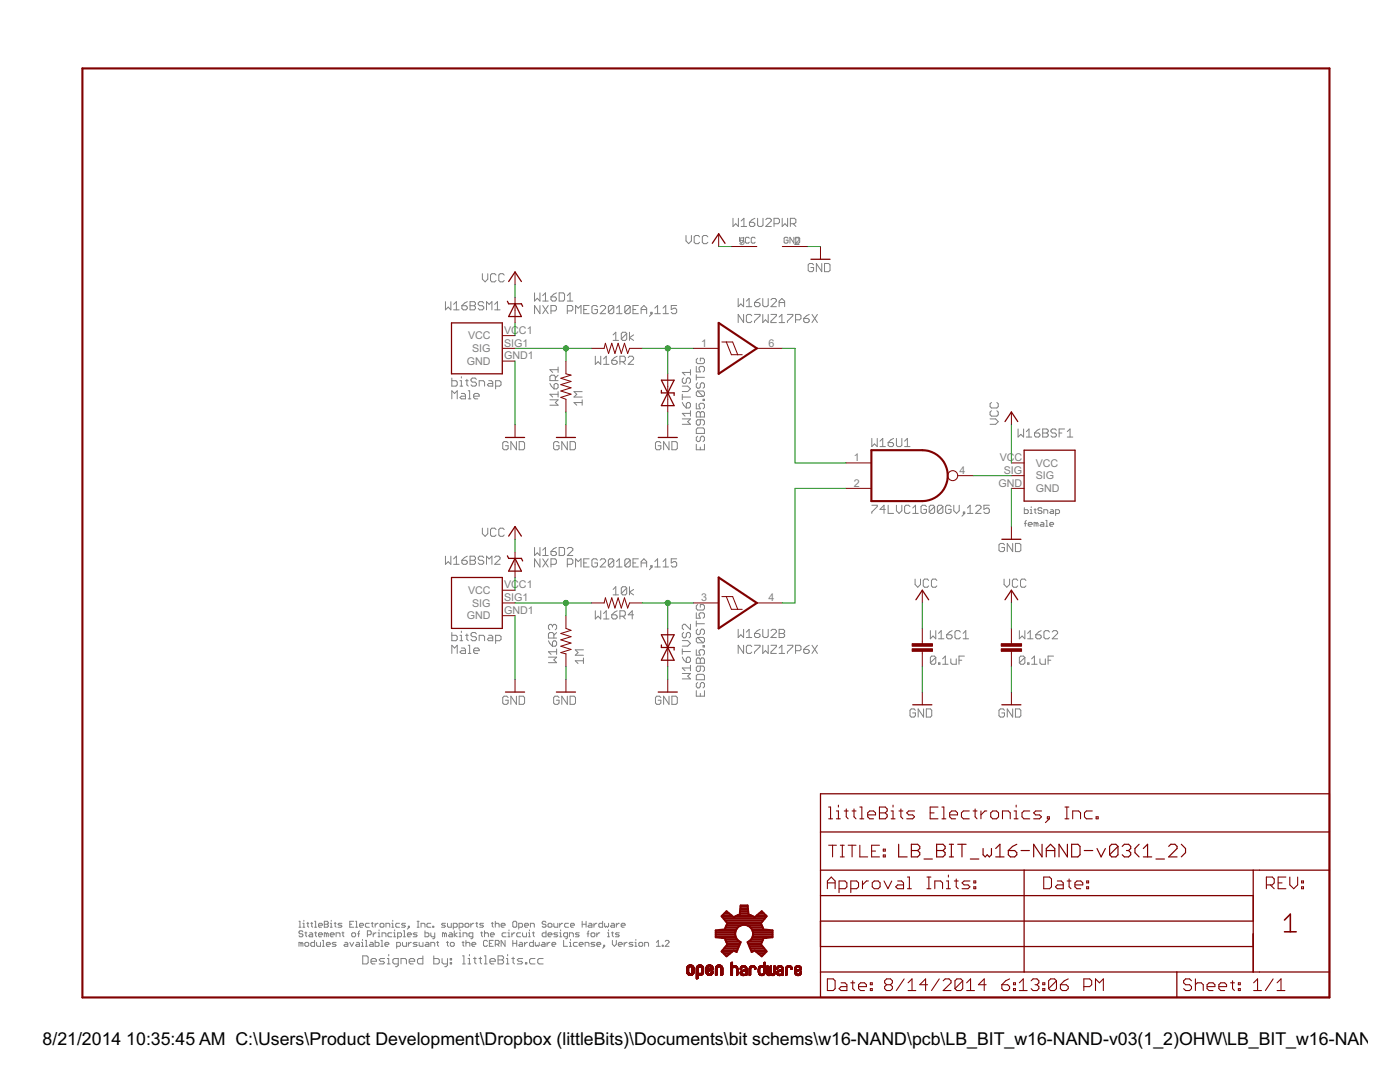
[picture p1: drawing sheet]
<svg xmlns="http://www.w3.org/2000/svg" width="279mm" height="216mm" viewBox="0 0 279 216" stroke-linecap="round" stroke-linejoin="round" font-family="sans-serif">
<defs><g id="words">
<g font-size="4">
<text x="8.5" y="208.5">8/21/2014</text>
<text x="25.2" y="208.5">10:35:45 AM C:\Users\Product Development\Dropbox (littleBits)\Documents\bit schems\w16-NAND\pcb\LB_BIT_w16-NAND-v03(1_2)OHW\LB_BIT_w16-NAND-v0</text>
</g>
<g font-size="2.4" fill="#808080">
<text x="147.5" y="48.8">5</text>
<text x="158.5" y="48.8">2</text>
<text x="93.4" y="67.7">VCC</text>
<text x="94.2" y="70.3">SIG</text>
<text x="100.6" y="66.6">VCC1</text>
<text x="100.6" y="69.2">SIG1</text>
<text x="100.6" y="71.7">GND1</text>
<text x="139.9" y="69.2">1</text>
<text x="153.4" y="69.2">6</text>
<text x="93.2" y="72.8">GND</text>
<text x="170.4" y="92">1</text>
<text x="191.5" y="94.6">4</text>
<text x="199.5" y="92">VC</text>
<text x="200.3" y="94.6">SIG</text>
<text x="202.5" y="92">C</text>
<text x="206.7" y="93.1">VCC</text>
<text x="206.7" y="95.7">SIG</text>
<text x="170.4" y="97.1">2</text>
<text x="199.3" y="97.1">GND</text>
<text x="206.7" y="98.2">GND</text>
<text x="93.4" y="118.5">VCC</text>
<text x="100.6" y="117.4">VCC1</text>
<text x="100.6" y="119.9">SIG1</text>
<text x="139.9" y="119.9">3</text>
<text x="153.4" y="119.9">4</text>
<text x="93.2" y="123.6">GND</text>
<text x="94.2" y="121.1">SIG</text>
<text x="100.6" y="122.5">GND1</text>
</g>
</g></defs>
<g fill="none" stroke="#808080" stroke-width=".2">
<path d="M96.3 54.6v1.1l.5 .5 .5-.5v-1.1M99 54.9l-.3-.3h-.5l-.3 .3v1.1l.3 .2h.5l.3-.2M100.6 54.9l-.2-.3h-.6l-.3 .3v1.1l.3 .2h.6l.2-.2M106.7 58.4v1.7l.5-.6 .6 .6v-1.7M108.3 59l.6-.6v1.7M110 59.2h.8l.2 .3v.3l-.2 .3h-.6l-.2-.3zM111 58.4l-.5 .3-.5 .5M111.6 58.4h.8l.3 .3v1.1l-.3 .3h-.8zM113.2 59l.6-.6v1.7M136.9 47v1.1l.5 .5 .6-.5v-1.1M139.6 47.3l-.2-.3h-.6l-.3 .3v1l.3 .3h.6l.2-.3M141.3 47.3l-.3-.3h-.6l-.2 .3v1l.2 .3h.6l.3-.3"/>
<path d="M146.3 43.6v1.6l.5-.6 .6 .6v-1.6M147.3 59.6v1.6l.5-.6 .6 .6v-1.6M147.6 47.3v.8l.4 .4 .4-.4v-.8M147.9 44.1l.6-.5v1.6M147.9 45.2h1.1M149.5 47.5l-.1-.2h-.5l-.1 .2v.8l.1 .2h.5l.1-.2M149.6 44.4h.8l.2 .2v.3l-.2 .3h-.6l-.2-.3zM150.6 43.6l-.5 .2-.5 .6M150.7 47.5l-.2-.2h-.4l-.2 .2v.8l.2 .2h.4l.2-.2M151.2 43.6v1.3l.3 .3h.5l.3-.3v-1.3M151.7 59.6l-.6 .2-.5 .6M152.2 59.6v1.3l.3 .3h.5l.3-.3v-1.3"/>
<path d="M152.8 43.8l.3-.2h.5l.3 .2v.3l-1.1 1.1h1.1M153.9 59.8l.2-.2h.6l.2 .2v.3l-1 1.1h1M154.5 44.6h.8l.3-.2v-.6l-.3-.2h-.8v1.6M156.1 43.6v1.6l.6-.6 .5 .6v-1.6M157.3 47.5l-.2-.2h-.4l-.2 .2v.8l.2 .2h.4l.2-.2v-.4h-.4M157.7 44.6h.9l.2-.2v-.6l-.2-.2h-.9v1.6M158.3 44.6l.5 .6M158.4 47.3v1.2l-.8-1.2v1.2M158.8 47.3h.6l.2 .2v.8l-.2 .2h-.6zM162.4 52.9l-.3-.3h-.6l-.2 .3v1l.2 .3h.6l.3-.3v-.5h-.6M164 52.6v1.6l-1.1-1.6v1.6M164.5 52.6h.9l.3 .3v1l-.3 .3h-.9z"/>
<path d="M88.9 60.2v1.6l.6-.5 .5 .5v-1.6M90.2 75.4v1.6h.8l.2-.2v-.6l-.2-.2h-.8M90.2 79.6v-1.6l.5 .5 .5-.5v1.6M90.5 60.7l.6-.5v1.6M90.5 61.8h1.1M91.8 77h.6M91.8 76h.3v1M92.1 75.2v.2M92.1 78.5h.5l.3 .3v.8h-.8l-.3-.3 .3-.2h.8M92.2 61h.8l.3 .3v.3l-.3 .2h-.5l-.3-.2zM92.9 76h.6M93.2 75.7v1.1l.3 .2"/>
<path d="M93.3 60.2l-.6 .3-.5 .5M93.5 78h.2v1.6M93.5 79.6h.5M93.8 60.2h.8l.3 .3v.2l-.3 .3 .3 .3v.3l-.3 .2h-.8zM93.8 61h.8M94.5 79.1h1.1v-.3l-.2-.3h-.6l-.3 .3v.5l.3 .3h.6M95.1 75.7l-.3-.3h-.5l-.3 .3v.3l.3 .2h.5l.3 .3v.3l-.3 .2h-.5l-.3-.2M95.6 77v-1h.8l.3 .2v.8M96.5 60.5l-.2-.3h-.6l-.3 .3v.2l.3 .3h.6l.2 .3v.3l-.2 .2h-.6l-.3-.2M97.1 61.8v-1.6l.5 .5 .6-.5v1.6M97.5 76h.6l.2 .2v.8h-.8l-.2-.2 .2-.3h.8M98.7 61.8h1.1"/>
<path d="M98.7 60.7l.6-.5v1.6M98.9 77h.8l.3-.2v-.6l-.3-.2h-.8v1.6M107.8 61v1.6l-1.1-1.6v1.6M108.3 61l1.1 1.6M108.3 60.1h1.1M109.4 61l-1.1 1.6M109.7 79.8h1.7l-.6 .5 .6 .6h-1.7M109.7 76.5l.3 .5 .6 .6M110 62h.8l.2-.2v-.6l-.2-.2h-.8v1.6M110.6 76.8l.2-.3h.3l.3 .3v.5l-.3 .3h-.5zM110.8 75.9v-.8l-.2-.2h-.6l-.3 .2v.8h1.7M111.4 78.7h-1.7l.6 .5"/>
<path d="M111.4 73.2v1.1M111.4 78.1v1.1M111.4 74.9l-.6 .5M111.4 73.8h-1.7l.6 .5M113.2 62h.8l.3-.2v-.6l-.3-.2h-.8v1.6M113.2 60.1h1.1M114.9 62.6v-1.6l.5 .5 .6-.5v1.6M116.2 79.8v1.1M116.2 78.1h-1.6l.5 .6-.5 .5h1.6M116.5 61.8h.6M117.6 61h-1.1v1.6h1.1M118.8 71.1v1.6l.6-.5 .5 .5v-1.6"/>
<path d="M119.2 61.2l-.2-.2h-.6l-.3 .2v1.1l.3 .3h.6l.2-.3v-.5h-.5M119.8 61.2l.3-.2h.5l.3 .2v.3l-1.1 1.1h1.1M120.5 71.6l.5-.5v1.6M120.5 72.7h1M122.1 71.9h.8l.3 .3v.2l-.3 .3h-.5l-.3-.3zM122.4 66.8l.5-.5v1.6M122.4 67.9h1M122.5 61.2l-.3-.2h-.5l-.3 .2v1.1M122.5 61.2v1.1l-.3 .3h-.5l-.3-.3M122.5 61.2l-1.1 1.1M123 62.6h1.1M123 61.5l.6-.5v1.6"/>
<path d="M123.2 71.1l-.6 .3-.5 .5M123.7 72.2h.8l.3-.3v-.5l-.3-.3h-.8v1.6M124.3 72.2l.5 .5M125.1 66.5l-.3-.2h-.5l-.3 .2v1.1M125.1 66.5v1.1l-.3 .3h-.5l-.3-.3M125.1 66.5l-1.1 1.1M125.4 71.4l.2-.3h.6l.2 .3v.2l-1 1.1h1M125.6 66.3v1.6M125.8 61.2l-.3-.2h-.5l-.3 .2v1.1M125.8 61.2v1.1l-.3 .3h-.5l-.3-.3M125.8 61.2l-1.1 1.1M126.3 61.8h.6"/>
<path d="M126.4 66.8l-.8 .6 .8 .5M127.4 61h-1.1v1.6h1.1M128 61.8h1.1M128 62.6v-1.1l.5-.5 .6 .5v1.1M129.9 62.3h.2v.3h-.2zM130.1 62.6l-.5 .5M130.7 62.6h1.1M130.7 61.5l.5-.5v1.6M132.3 62.6h1.1M132.3 61.5l.6-.5v1.6M135 61h-1v.8l.5-.3h.3l.2 .3v.5l-.2 .3h-.6l-.2-.3M136.2 79.2h1.6"/>
<path d="M136.2 77h1l.6 .6-.6 .5h-1M136.2 78.7v1.1M136.4 75.4l-.2 .3v.5l.2 .3h.3l.3-.3v-.5l.2-.3h.3l.3 .3v.5l-.3 .3M137.8 73.8v1M137.8 74.3h-1.6l.5 .5M139 73.1v1.1h.8l-.3-.5v-.3l.3-.3h.5l.3 .3v.5l-.3 .3M139 74.8v1M139 75.3h1.6M139.2 71.5l-.2 .3v.5l.2 .3h1.1l.3-.3v-.5l-.3-.3h-.5v.5M139.2 76.4l-.2 .3v.5l.2 .3h.3l.3-.3v-.5l.2-.3h.3l.3 .3v.5l-.3 .3M139.2 78l-.2 .3v.5l.2 .3h1.1M139.2 78h1.1l.3 .3v.5l-.3 .3"/>
<path d="M139.2 78l1.1 1.1M140.3 79.7h.3v.2h-.3zM148.4 62.7v1.7l-1.1-1.7v1.7M148.9 60.1l.6-.5v1.6M148.9 61.2h1.1M150 63l-.2-.3h-.6l-.3 .3v1.1l.3 .3h.6l.2-.3M150.6 62.7h1.1v.3l-1.1 1.1v.3M150.6 60.4h.8l.3 .2v.3l-.3 .3h-.5l-.3-.3zM152.2 62.7v1.7l.6-.6 .5 .6v-1.7M153.9 62.7h1v.3l-1 1.1v.3h1M155.5 64.4h1.1M155.5 63.3l.5-.6v1.7"/>
<path d="M155.5 60.4h1.1M155.5 61.2v-1.1l.5-.5 .6 .5v1.1M157.1 62.7h1.1v.3l-1.1 1.1v.3M158.8 63.8h.8l.3-.3v-.5l-.3-.3h-.8v1.7M160.4 63.5h.8l.3 .3v.3l-.3 .3h-.5l-.3-.3zM161.5 62.7l-.5 .3-.6 .5M162.1 62.7l1 1.7M163.1 62.7l-1 1.7M101.4 88.4l-.3-.3h-.5l-.3 .3v1.1l.3 .2h.5l.3-.2v-.6h-.5M103.1 88.1v1.6l-1.1-1.6v1.6M103.6 88.1h.8l.3 .3v1.1l-.3 .2h-.8zM111.6 88.4l-.3-.3h-.5l-.3 .3v1.1l.3 .2h.5l.3-.2v-.6h-.6"/>
<path d="M113.2 88.1v1.6l-1.1-1.6v1.6M113.8 88.1h.8l.3 .3v1.1l-.3 .2h-.8zM116.2 80.3h-1.6l.5 .6M131.9 88.4l-.3-.3h-.5l-.3 .3v1.1l.3 .2h.5l.3-.2v-.6h-.6M133.5 88.1v1.6l-1.1-1.6v1.6M134.1 88.1h.8l.3 .3v1.1l-.3 .2h-.8zM136.2 83.6h1.6l-.6 .5 .6 .6h-1.6M136.2 80.3l.2 .6 .6 .5M137 80.6l.2-.3h.3l.3 .3v.5l-.3 .3h-.5zM137.8 82.5h-1.6l.5 .5M137.8 82v1M139 88.7v1h1.6v-1"/>
<path d="M139 80.5v1.1h.8l-.3-.6v-.2l.3-.3h.5l.3 .3v.5l-.3 .3M139 82.4l.2-.3h.3l.3 .3 .2-.3h.3l.3 .3v.8h-1.6zM139.2 87l-.2 .3v.5l.2 .3h.3l.3-.3v-.5l.2-.3h.3l.3 .3v.5l-.3 .3M139.2 85.4h1.1l.3 .3v.8h-1.6v-.8zM139.8 83.8v.8l-.3 .2h-.3l-.2-.2v-.6l.2-.2h1.1l.3 .2v.6l-.3 .2M139.8 82.4v.8M139.8 89.2v.5M174 87.5v1.6l.5-.5 .6 .5v-1.6M175.6 88l.6-.5v1.6M175.6 89.1h1.1M177.2 88.3h.9l.2 .3v.3l-.2 .2h-.6l-.3-.2zM178.3 87.5l-.5 .3-.6 .5"/>
<path d="M178.9 87.5v1.4l.3 .2h.5l.3-.2v-1.4M180.5 88l.6-.5v1.6M180.5 89.1h1.1M197.6 83.6h1.1l.5 .5-.5 .6h-1.1M197.9 82l-.3 .2v.6l.3 .2h1l.3-.2v-.6l-.3-.2M197.9 80.3l-.3 .3v.5l.3 .3h1l.3-.3v-.5l-.3-.3M203.2 85.6v1.6l.5-.5 .6 .5v-1.6M204.8 86.1l.6-.5v1.6M204.8 87.2h1.1M206.5 86.4h.8l.2 .3v.3l-.2 .2h-.6l-.2-.2zM207.5 85.6l-.5 .3-.5 .5M208.1 85.6h.8l.3 .3v.2l-.3 .3 .3 .3v.3l-.3 .2h-.8z"/>
<path d="M208.1 86.4h.8M210.8 85.9l-.3-.3h-.5l-.3 .3v.2l.3 .3h.5l.3 .3v.3l-.3 .2h-.5l-.3-.2M211.4 86.4h.5M212.4 85.6h-1v1.6M213 87.2h1.1M213 86.1l.6-.5v1.6M88.9 111v1.6l.6-.5 .5 .5v-1.6M90.5 112.6h1.1M90.5 111.5l.6-.5v1.6M92.2 111.8h.8l.3 .3v.2l-.3 .3h-.5l-.3-.3zM93.3 111l-.6 .3-.5 .5M93.8 111h.8l.3 .3v.2l-.3 .3 .3 .3v.2l-.3 .3h-.8z"/>
<path d="M93.8 111.8h.8M96.3 105.4v1.1l.5 .5 .5-.5v-1.1M96.5 111.3l-.2-.3h-.6l-.3 .3v.2l.3 .3h.6l.2 .3v.2l-.2 .3h-.6l-.3-.3M97.1 112.6v-1.6l.5 .5 .6-.5v1.6M98.7 111.3l.3-.3h.5l.3 .3v.2l-1.1 1.1h1.1M99 105.7l-.3-.3h-.5l-.3 .3v1l.3 .3h.5l.3-.3M100.6 105.7l-.2-.3h-.6l-.3 .3v1l.3 .3h.6l.2-.3M106.7 109.2v1.6l.5-.5 .6 .5v-1.6M107.8 111.5v1.6l-1.1-1.6v1.6M108.3 111.5l1.1 1.6M108.3 109.8l.6-.6v1.6M108.3 110.8h1.1"/>
<path d="M109.4 111.5l-1.1 1.6M110 110h.8l.2 .3v.3l-.2 .2h-.6l-.2-.2zM110 112.6h.8l.2-.3v-.5l-.2-.3h-.8v1.6M111 109.2l-.5 .3-.5 .5M111.6 109.2h.8l.3 .3v1.1l-.3 .2h-.8zM113.2 112.6h.8l.3-.3v-.5l-.3-.3h-.8v1.6M113.2 109.5l.3-.3h.5l.3 .3v.3l-1.1 1h1.1M114.9 113.1v-1.6l.5 .6 .6-.6v1.6M116.5 112.3h.6M117.6 111.5h-1.1v1.6h1.1M119.2 111.8l-.2-.3h-.6l-.3 .3v1.1l.3 .2h.6l.2-.2v-.6h-.5M119.8 111.8l.3-.3h.5l.3 .3v.3l-1.1 1h1.1"/>
<path d="M122.4 117.6l.5-.5v1.6M122.4 118.7h1M122.5 111.8l-.3-.3h-.5l-.3 .3v1.1M122.5 111.8v1.1l-.3 .2h-.5l-.3-.2M122.5 111.8l-1.1 1.1M123 112.1l.6-.6v1.6M123 113.1h1.1M125.1 117.3l-.3-.2h-.5l-.3 .2v1.1M125.1 117.3v1.1l-.3 .3h-.5l-.3-.3M125.1 117.3l-1.1 1.1M125.6 117.1v1.6M125.8 111.8l-.3-.3h-.5l-.3 .3v1.1"/>
<path d="M125.8 111.8v1.1l-.3 .2h-.5l-.3-.2M125.8 111.8l-1.1 1.1M126.3 112.3h.6M126.4 117.6l-.8 .6 .8 .5M127.4 111.5h-1.1v1.6h1.1M128 113.1v-1l.5-.6 .6 .6v1M128 112.3h1.1M129.9 112.9h.2v.2h-.2zM130.1 113.1l-.5 .6M130.7 112.1l.5-.6v1.6M130.7 113.1h1.1M132.3 112.1l.6-.6v1.6"/>
<path d="M132.3 113.1h1.1M135 111.5h-1v.8l.5-.2h.3l.2 .2v.6l-.2 .2h-.6l-.2-.2M174 100.8h1.1v.3l-1.1 1.1v.2M176.7 101.6h-1.1l.8-.8v1.6M177.2 100.8v1.6h1.1M178.9 100.8v1.1l.5 .5 .6-.5v-1.1M181.6 101.1l-.3-.3h-.5l-.3 .3v1.1l.3 .2h.5l.3-.2M182.2 101.4l.5-.6v1.6M182.2 102.4h1.1M182.6 115.5v1.1l.6 .6 .5-.6v-1.1M184.9 101.1l-.3-.3h-.5l-.3 .3v1.1l.3 .2h.5l.3-.2v-.6h-.6M185.3 115.8l-.2-.3h-.6l-.2 .3v1.1l.2 .3h.6l.2-.3"/>
<path d="M186.5 101.1l-.3-.3h-.5l-.3 .3v1.1M186.5 101.1v1.1l-.3 .2h-.5l-.3-.2M186.5 101.1l-1.1 1.1M187 115.8l-.3-.3h-.5l-.3 .3v1.1l.3 .3h.5l.3-.3M188.2 101.1v1.1l-.3 .2h-.6l-.2-.2M188.2 101.1l-.3-.3h-.6l-.2 .3v1.1M188.2 101.1l-1.1 1.1M189.8 101.1l-.3-.3h-.5l-.3 .3v1.1l.3 .2h.5l.3-.2v-.6h-.5M190.4 100.8v1.1l.5 .5 .5-.5v-1.1M192.3 102.2h.2v.2h-.2zM192.5 102.4l-.5 .6M193.1 102.4h1.1"/>
<path d="M193.1 101.4l.5-.6v1.6M194.7 101.1l.3-.3h.5l.3 .3v.3l-1.1 1h1.1M197.4 100.8h-1v.8l.5-.2h.3l.2 .2v.6l-.2 .2h-.6l-.2-.2M200.4 115.5v1.1l.5 .6 .6-.6v-1.1M200.5 108.7l-.3-.3h-.6l-.2 .3v1.1l.2 .3h.6l.3-.3v-.5h-.6M202.1 108.4v1.7l-1.1-1.7v1.7M202.6 108.4h.9l.2 .3v1.1l-.2 .3h-.9zM203.1 115.8l-.3-.3h-.5l-.3 .3v1.1l.3 .3h.5l.3-.3M204.4 101.3v1.2h.6l.2-.2v-.4l-.2-.2h-.6M204.4 104.4h.4M204.7 115.8l-.2-.3h-.6l-.2 .3v1.1l.2 .3h.6l.2-.3M204.8 103.8l-.2 .2v1"/>
<path d="M205.2 104.6h.8l-.2-.4h-.4l-.2 .2v.4l.2 .2h.4M205.6 102.5h.4M205.6 101.7h.2v.8M205.8 101.1v.2M206.4 101.7h.4M206.6 101.5v.8l.2 .2M206.8 104.4l.2-.2 .2 .2v.6M206.8 104.4l-.4-.2v.8M206.8 104.4v.6M207.8 104.2h.3l.2 .2v.6h-.5l-.2-.2 .2-.2h.5M207.9 101.5l-.1-.2h-.5l-.1 .4 .1 .2h.5l.1 .4-.1 .2h-.5l-.1-.2M208.3 102.5v-.8h.6l.2 .2v.6"/>
<path d="M208.7 105h.4M208.7 103.8h.2v1.2M209.5 104.6h.8l-.2-.4h-.4l-.2 .2v.4l.2 .2h.4M209.7 101.7h.4l.2 .2v.6h-.6l-.2-.2 .2-.2h.6M210.7 102.5h.5l.3-.2v-.4l-.3-.2h-.5v1.2M90.2 126.2v1.6h.8l.2-.2v-.6l-.2-.2h-.8M90.2 130.4v-1.6l.5 .5 .5-.5v1.6M91.8 126.8h.3v1M91.8 127.8h.6M92.1 129.3h.5l.3 .3v.8h-.8l-.3-.3 .3-.3h.8M92.1 125.9v.3M92.9 126.8h.6"/>
<path d="M93.2 126.5v1.1l.3 .2M93.5 128.8h.2v1.6M93.5 130.4h.5M94.5 129.8h1.1v-.2l-.2-.3h-.6l-.3 .3v.5l.3 .3h.6M95.1 126.5l-.3-.3h-.5l-.3 .3v.3l.3 .2h.5l.3 .3v.3l-.3 .2h-.5l-.3-.2M95.6 127.8v-1h.8l.3 .2v.8M97.5 126.8h.6l.2 .2v.8h-.8l-.2-.2 .2-.3h.8M98.9 127.8h.8l.3-.2v-.6l-.3-.2h-.8v1.6M101.4 139.2l-.3-.3h-.5l-.3 .3v1.1l.3 .2h.5l.3-.2v-.6h-.5M103.1 138.9v1.6l-1.1-1.6v1.6M103.6 138.9h.8l.3 .3v1.1l-.3 .2h-.8zM109.5 131.1h1.6l-.6 .6 .6 .5h-1.6"/>
<path d="M109.5 127.9l.8 1M110.3 124.9l.2-.3h.3l.3 .3v.5l-.3 .3M110.3 128.1l.2-.2h.3l.3 .2v.6l-.3 .2h-.5zM110.3 124.9v.2M110.3 124.9l-.3-.3h-.3l-.2 .3v.5l.2 .3M110.5 127.3v-.8l-.2-.3h-.6l-.2 .3v.8h1.6M111.1 129.5v1.1M111.1 130h-1.6l.5 .6M111.1 126.2l-.6 .6M111.6 139.2l-.3-.3h-.5l-.3 .3v1.1l.3 .2h.5l.3-.2v-.6h-.6M113.2 138.9v1.6l-1.1-1.6v1.6M113.8 138.9h.8l.3 .3v1.1l-.3 .2h-.8z"/>
<path d="M116.4 131.8h-1.6l.6 .6M116.4 131.3v1.1M116.4 129.7h-1.6l.6 .5-.6 .5h1.6M118.8 121.9v1.6l.6-.5 .5 .5v-1.6M120.5 122.4l.5-.5v1.6M120.5 123.5h1M122.1 122.7h.8l.3 .3v.2l-.3 .3h-.5l-.3-.3zM123.2 121.9l-1.1 .8M123.7 123h.8l.3-.3v-.5l-.3-.3h-.8v1.6M124.3 123l.5 .5M126.4 122.7h-1l.8-.8v1.6M131.9 139.2l-.3-.3h-.5l-.3 .3v1.1l.3 .2h.5l.3-.2v-.6h-.6"/>
<path d="M133.5 138.9v1.6l-1.1-1.6v1.6M134.1 138.9h.8l.3 .3v1.1l-.3 .2h-.8zM136.2 127.8h1l.6 .6-.6 .5h-1M136.2 129.5v1.1M136.2 134.4h1.6l-.6 .5 .6 .6h-1.6M136.2 131.1l.2 .6 .6 .5M136.2 130h1.6M136.4 126.2l-.2 .3v.5l.2 .3h.3l.3-.3v-.5l.2-.3h.3l.3 .3v.5l-.3 .3M137 131.4l.2-.3h.3l.3 .3v.5l-.3 .3h-.5zM137.8 124.6v1l-1.1-1h-.3l-.2 .2v.6l.2 .2M137.8 132.7v1.1M137.8 133.3h-1.6l.5 .5"/>
<path d="M139 137.8v1.1h1.6v-1.1M139 122.3v1.1h.8l-.3-.6v-.3l.3-.2h.5l.3 .2v.6l-.3 .3M139 123.9v1.1M139 129.6v1.1h.8l-.3-.5v-.3l.3-.3h.5l.3 .3v.6l-.3 .2M139 131.6l.2-.3h.3l.3 .3 .2-.3h.3l.3 .3v.8h-1.6zM139 134.8l.2-.2h1.1l.3 .2v.8h-1.6zM139 124.5h1.6M139.2 120.6l-.2 .3v.6l.2 .2h1.1l.3-.2v-.6l-.3-.3h-.5v.6M139.2 125.5l-.2 .3v.6l.2 .2h.3l.3-.2v-.6l.2-.3h.3l.3 .3v.6l-.3 .2M139.2 127.2l-.2 .2v.6l.2 .3h1.1M139.2 136.2l-.2 .3v.5l.2 .3h.3l.3-.3v-.5l.2-.3h.3l.3 .3v.5l-.3 .3M139.2 127.2h1.1l.3 .2v.6l-.3 .3"/>
<path d="M139.2 127.2l1.1 1.1M139.8 132.9v.8l-.3 .3h-.3l-.2-.3v-.5l.2-.3h1.1l.3 .3v.5l-.3 .3M139.8 131.6v.8M139.8 138.4v.5M140.3 128.8h.3v.3h-.3zM147.3 125.6v1.6l.5-.5 .6 .5v-1.6M148.4 128.8v1.6l-1.1-1.6v1.6M148.9 126.1l.6-.5v1.6M148.9 127.2h1.1M150 129l-.2-.2h-.6l-.3 .2v1.1l.3 .3h.6l.2-.3M150.6 126.4h.8l.3 .3v.2l-.3 .3h-.5l-.3-.3zM150.6 128.8h1.1v.2l-1.1 1.1v.3"/>
<path d="M151.7 125.6l-.6 .3-.5 .5M152.2 125.6v1.3l.3 .3h.5l.3-.3v-1.3M152.2 128.8v1.6l.6-.6 .5 .6v-1.6M153.9 125.9l.2-.3h.6l.2 .3v.2l-1 1.1h1M153.9 128.8h1v.2l-1 1.1v.3h1M155.5 129.3l.5-.5v1.6M155.5 130.4h1.1M155.5 125.6h.8l.3 .3v.2l-.3 .3 .3 .3v.2l-.3 .3h-.8zM155.5 126.4h.8M157.1 128.8h1.1v.2l-1.1 1.1v.3M158.8 129.8h.8l.3-.2v-.6l-.3-.2h-.8v1.6M160.4 129.6h.8l.3 .2v.3l-.3 .3h-.5l-.3-.3z"/>
<path d="M161.5 128.8l-.5 .2-.6 .6M162.1 128.8l1 1.6M163.1 128.8l-1 1.6M185.7 125.8v1.7l.5-.6 .6 .6v-1.7M186.8 131.2l-.3-.3h-.6l-.2 .3v1.1M186.8 131.2v1.1l-.3 .2h-.6l-.2-.2M186.8 131.2l-1.1 1.1M187.3 132.3h.3v.2h-.3zM187.3 126.4l.5-.6v1.7M187.3 127.5h1.1M188.1 132.5h1.1M188.1 131.5l.6-.6v1.6"/>
<path d="M188.9 126.7h.9l.2 .2v.3l-.2 .3h-.6l-.3-.3zM189.8 131.5v.8l.2 .2h.8v-1M190 125.8l-.5 .3-.6 .6M191.4 131.7h.5M191.7 126.1l-.3-.3h-.6l-.2 .3v1.1l.2 .3h.6l.3-.3M192.2 127.5h1.1M192.2 126.4l.5-.6v1.7M192.5 130.9h-1.1v1.6M203.4 125.8v1.7l.6-.6 .5 .6v-1.7M204.5 131.2l-.2-.3h-.6l-.3 .3v1.1M204.5 131.2v1.1l-.2 .2h-.6l-.3-.2M204.5 131.2l-1.1 1.1"/>
<path d="M205.1 132.3h.3v.2h-.3zM205.1 127.5h1.1M205.1 126.4l.5-.6v1.7M205.9 132.5h1.1M205.9 131.5l.5-.6v1.6M206.7 126.7h.8l.3 .2v.3l-.3 .3h-.5l-.3-.3zM207.5 131.5v.8l.3 .2h.8v-1M207.8 125.8l-.5 .3-.6 .6M209.2 131.7h.5M209.4 126.1l-.2-.3h-.6l-.3 .3v1.1l.3 .3h.6l.2-.3M210 126.1l.3-.3h.5l.3 .3v.3l-1.1 1.1h1.1M210.2 130.9h-1v1.6"/>
<path d="M182.7 141.7l-.3-.2h-.5l-.3 .2v1.1l.3 .3h.5l.3-.3v-.5h-.6M184.3 141.5v1.6l-1.1-1.6v1.6M184.9 141.5h.8l.2 .2v1.1l-.2 .3h-.8zM200.5 141.7l-.3-.2h-.6l-.2 .2v1.1l.2 .3h.6l.3-.3v-.5h-.6M202.1 141.5v1.6l-1.1-1.6v1.6M202.6 141.5h.9l.2 .2v1.1l-.2 .3h-.9zM59.7 183.8h.2v1.2M59.7 185h.4M60.1 188.2l-.4-.2v.8M60.1 188.2l.2-.2 .2 .2v.6M60.1 188.2v.6M60.5 185h.3"/>
<path d="M60.5 184.2h.1v.8M60.5 185.9l-.2-.2h-.4l-.2 .4 .2 .2h.4l.2 .4-.2 .2h-.4l-.2-.2M60.6 183.6v.2M60.8 186.1h.4M60.8 188.2l.2-.2h.4l.2 .2v.4l-.2 .2h-.4l-.2-.2zM61 185.9v.8l.2 .2M61.2 184.2h.4M61.4 184v.8l.2 .2M61.8 186.1h.4l.2 .2v.6h-.6l-.2-.2 .2-.2h.6M62 184.2h.4M62.2 184v.8l.2 .2M62.8 183.8h.2v1.2"/>
<path d="M62.8 185h.4M62.8 186.1h.4M62.8 187.6v1.2h-.6l-.2-.2v-.4l.2-.2h.6M63 185.9v.8l.2 .2M63.2 188v.6l.2 .2h.6v-.8M63.6 184.6h.7l-.1-.4h-.4l-.2 .2v.4l.2 .2h.4M63.6 186.5h.7l-.1-.4h-.4l-.2 .2v.4l.2 .2h.4M64.3 188.8h.4M64.3 187.6h.2v1.2M64.7 183.8h.6l.2 .2-.2 .4 .2 .4-.2 .2h-.6zM64.7 184.4h.6M65.1 186.3l-.4-.2v.8"/>
<path d="M65.1 186.3l.2-.2 .2 .2v.6M65.1 186.3v.6M65.1 188.4h.8l-.2-.4h-.4l-.2 .2v.4l.2 .2h.4M65.9 185h.4M65.9 184.2h.2v.8M65.9 186.5h.8l-.2-.4h-.4l-.2 .2v.4l.2 .2h.4M66.1 183.6v.2M66.7 184.2h.4M66.9 184v.8l.2 .2M67.1 186.9v-.8h.6l.2 .2v.6M67.1 188h-.6l-.2 .2 .2 .2h.4l.2 .2-.2 .2h-.6M68.2 184.2h-.5l-.2 .2 .2 .2h.4l.1 .2-.1 .2h-.6"/>
<path d="M68.2 186.1h.4M68.4 185.9v.8l.2 .2M68.8 188h.4l.2 .2v.6h-.6l-.2-.2 .2-.2h.6M69.8 184.4h.4M69.8 188l.4 .8 .4-.8M70.2 186.3l.2-.2h.4l.2 .2v.4l-.2 .2h-.4l-.2-.2zM70.6 183.8h-.8v1.2h.8M71 183.8h.2v1.2M71 185h.4M71.2 188h.4l.2 .2v.6h-.6l-.2-.2 .2-.2h.6M71.4 186.3h.4M71.8 184.6h.7l-.2-.4h-.4l-.1 .2v.4l.1 .2h.4"/>
<path d="M71.8 185.7l-.2 .2v1M72.1 188h.2v.8M72.1 188.8h.4M72.3 187.5v.1M72.4 190.7h.8l.3 .3v1.1l-.3 .2h-.8zM72.9 188.8h.4M72.9 187.6h.2v1.2M73.3 186.5h.6l.2-.2v-.4l-.2-.2h-.6v1.2M73.7 184.2h-.6l-.2 .2v.4l.2 .2h.6M73.9 188h.4l.2 .2v.6h-.6l-.2-.2 .2-.2h.6M74 191.8h1.1v-.3l-.3-.2h-.5l-.3 .2v.6l.3 .2h.5M74.1 184.2h.4"/>
<path d="M74.3 184v.8l.2 .2M74.5 186.1v.8M74.9 184.2v.8M74.9 187.6v1.2h.6l.1-.2v-.4l-.1-.2h-.6M75.1 186.1h-.2l-.4 .4M75.5 184.2h-.2l-.4 .4M75.5 186.9h.3M75.5 186.1h.1v.8M75.6 185.5v.2M75.8 184.4l.2-.2h.4l.2 .2v.4l-.2 .2h-.4l-.2-.2zM76 187.6h.2v1.2M76 188.8h.4"/>
<path d="M76.2 186.9v-.8h.6l.2 .2v.6M76.8 191.3h-.9l-.2 .2 .2 .3h.6l.3 .3-.3 .2h-.8M76.8 188.4h.8l-.2-.4h-.4l-.2 .2v.4l.2 .2h.4M77 185v-.8h.6l.2 .2v.6M77.3 192.3h.6M77.3 191.3h.3v1M77.6 190.5v.2M78.2 184.2h.2v.8M78.2 185h.4M78.2 186.1h-.6l-.2 .2v.4l.2 .2h.6M78.4 183.6v.2M78.6 186.9h.4"/>
<path d="M78.6 186.1h.2v.8M78.8 185.5v.2M79.2 188.8h.5l.2-.2v-.4l-.2-.2h-.5v1.2M79.4 186.9h.5l.2-.2v-.4l-.2-.2h-.5v1.2M79.5 192.3h-.8l-.3-.2v-.6l.3-.2h.8v1.3l-.3 .3h-.3M79.7 184.2h-.5l-.2 .2v.4l.2 .2h.5M80 192.3v-1h.9l.2 .2v.8M80.3 188v.6l.2 .2h.6v-.8M80.5 185.7h.2v1.2M80.5 186.9h.4M80.9 184.2h-.6l-.2 .2 .8 .4-.2 .2h-.6M81.3 186.5h.8l-.2-.4h-.4l-.2 .2v.4l.2 .2h.4"/>
<path d="M81.5 184.8h.2v.2h-.2zM81.5 188v.8M81.7 191.8h1.1v-.3l-.3-.2h-.6l-.2 .2v.6l.2 .2h.6M81.7 185l-.4 .4M82.1 188h-.2l-.4 .4M83.2 183.8h.5M83.2 185h.5M83.2 186.1h-.5l-.2 .2 .7 .4-.1 .2h-.6M83.2 188h-.5l-.2 .2 .7 .4-.1 .2h-.6M83.4 183.8v1.2M83.7 188v.6l.1 .2h.6v-.8M84 185v-.8h.6l.2 .2v.6"/>
<path d="M84.4 190.7v1.6h-.8l-.3-.2v-.6l.3-.2h.8M84.8 185.7v1.2h.6l.2-.2v-.4l-.2-.2h-.6M85 188h.4l.2 .2v.6h-.6l-.2-.2 .2-.2h.6M86 184.2h-.6l-.2 .2v.4l.2 .2h.6M86 186.1v.6l.2 .2h.6M86 188.8v-.8h.6l.2 .2v.6M86.4 184.8h.2v.2h-.2zM86.6 190.7v1.6h.8l.3-.2v-.6l-.3-.2h-.8M86.8 186.1v1l-.4 .2M87.1 188h.4M87.3 187.9v.7l.2 .2M88.2 191.3v.8l.3 .2h.8"/>
<path d="M88.7 186.3l-.4-.2v.8M88.7 186.3v.6M88.7 186.3l.2-.2 .2 .2v.6M88.9 184.2h-.6l-.2 .2 .2 .2h.4l.2 .2-.2 .2h-.6M89.1 188h.4M89.3 191.3v1.3l-.3 .3h-.2M89.3 184.2v.6l.2 .2h.6v-.8M89.3 187.9v.7l.2 .2M89.7 186.1h.4l.2 .2v.6h-.6l-.2-.2 .2-.2h.6M89.9 192.1h.2v.2h-.2zM89.9 191.3h.2v.2h-.2zM90.1 188h.4l.2 .2v.4l-.2 .2h-.4l-.2-.2v-.4z"/>
<path d="M90.5 185h.5l.2-.2v-.4l-.2-.2h-.5v1.2M90.7 185.7v1.2M91.2 186.1l-.5 .4 .5 .4M91.6 185h.6l.2-.2v-.4l-.2-.2h-.6v1.2M91.6 186.9h.4M91.6 186.1h.2v.8M91.8 185.5v.2M92.2 188h.4M92.3 192.3h.6M92.3 190.7h.3v1.6M92.4 186.9v-.8h.6l.2 .2v.6M92.4 187.9v.7l.2 .2"/>
<path d="M92.8 184.4l.2-.2h.4l.2 .2v.4l-.2 .2h-.4l-.2-.2zM93 188.2l.2-.2h.4l.2 .2v.6M93 187.6v1.2M93.4 192.3h.5M93.4 191.3h.3v1M93.7 190.5v.2M94 184.2v.8M94.2 188.4h.8l-.3-.4h-.3l-.2 .2v.4l.2 .2h.3M94.4 186.9h-.6l-.2-.2v-.4l.2-.2h.6v1l-.4 .2M94.5 191.3h.5M94.6 184.2h-.2l-.4 .4M94.8 191v1.1l.2 .2"/>
<path d="M95 184.2h.3M95.1 184v.8l.2 .2M95.6 191.3h.5M95.9 191v1.1l.2 .2M95.9 186.1h.4M96.1 185.9v.8l.2 .2M96.5 184.2h-.6l-.2 .2 .2 .2h.4l.2 .2-.2 .2h-.6M96.7 192.3h.5M96.7 190.7h.2v1.6M96.7 186.3l.2-.2h.4l.2 .2v.6M96.7 185.7v1.2M97.3 187.9l-.2-.3h-.4l-.2 .3v.7l.2 .2h.4l.2-.2"/>
<path d="M97.7 188.2h.4M97.8 191.8h1v-.3l-.2-.2h-.6l-.2 .2v.6l.2 .2h.6M97.9 186.5h.7l-.2-.4h-.3l-.2 .2v.4l.2 .2h.3M98.1 184.2h.3M98.3 184v.8l.1 .2M98.4 187.6h-.7v1.2h.7M98.8 183.8v1.2M98.8 188.4h.6l.2-.2v-.3l-.2-.3h-.6v1.2M98.8 184.4l.2-.2h.4l.2 .2v.6M99.2 188.4l.4 .4M99.4 190.7h.8l.3 .3v.3l-.3 .2 .3 .3v.3l-.3 .2h-.8zM99.4 191.5h.8"/>
<path d="M100 184.6h.8l-.2-.4h-.4l-.2 .2v.4l.2 .2h.4M100.8 187.6v1.2l-.8-1.2v1.2M101 186.1h-.6l-.2 .2v.4l.2 .2h.6M101 192.3h.6M101 191.3h.3v1M101.3 190.5v.2M101.4 186.9h.4M101.4 186.1h.2v.8M101.6 185.5v.2M102.1 191.3h.6M102.2 186.1v.8M102.3 187.6v1.2"/>
<path d="M102.3 188.2h.8M102.4 191v1.1l.3 .2M102.6 183.8h.3l.2 .2v.8l-.2 .2h-.3l-.3-.2v-.8zM102.7 186.1h-.1l-.4 .4M103.1 187.6v1.2M103.5 185h.6l.2-.2v-.4l-.2-.2h-.6v1.2M103.7 188h.4l.2 .2v.6h-.6l-.2-.2 .2-.2h.6M103.9 186.1h-.6l-.2 .2v.4l.2 .2h.6M104.3 186.1v.6l.2 .2h.6v-.8M104.3 191.3h-.8l-.3 .2 .3 .3h.5l.3 .3-.3 .2h-.8M104.7 184.6h.8l-.2-.4h-.4l-.2 .2v.4l.2 .2h.4M104.7 188v.8"/>
<path d="M104.9 192.1h.2v.2h-.2zM105.3 188h-.2l-.4 .4M105.5 186.1h.2v.8M105.5 186.9h.4M105.7 185.5v.2M105.9 185v-.8h.5l.2 .2v.6M106.2 186.1h.4M106.4 187.6v1.2h-.5l-.2-.2v-.4l.2-.2h.5M106.4 185.9v.8l.2 .2M106.8 191.3h-.8l-.3 .2v.6l.3 .2h.8M106.8 188v.6l.2 .2 .2-.2 .2 .2 .2-.2v-.6M108.2 188h.4l.2 .2v.6h-.6l-.2-.2 .2-.2h.6"/>
<path d="M108.4 191.3h-.8l-.3 .2v.6l.3 .2h.8M109 184l-.2-.2h-.4l-.2 .4 .2 .2h.4l.2 .4-.2 .2h-.4l-.2-.2M109 185.7v1.2h-.6l-.2-.2v-.4l.2-.2h.6M109.2 188v.8M109.4 184.4l.2-.2h.3l.3 .2v.4l-.3 .2h-.3l-.2-.2zM109.4 186.5h.8l-.3-.4h-.3l-.2 .2v.4l.2 .2h.3M109.7 188h-.1l-.4 .4M110.2 188.4h.7l-.2-.4h-.4l-.1 .2v.4l.1 .2h.4M110.5 184.2v.6l.2 .2h.6v-.8M111.3 186.1h-.6l-.2 .2 .8 .4-.2 .2h-.6M111.7 184.2v.8M111.7 186.9h.4"/>
<path d="M111.7 186.1h.2v.8M111.9 185.5v.2M112.3 184.2h-.2l-.4 .4M112.5 187.6v1.2h.8M113.3 186.9h-.6l-.2-.2v-.4l.2-.2h.6v1l-.4 .2M113.5 184.2h-.6l-.2 .2v.4l.2 .2h.6M113.6 188h.3v.8M113.6 186.9v-.8h.6l.2 .2v.6M113.6 188.8h.4M113.9 184.6h.7l-.2-.4h-.4l-.1 .2v.4l.1 .2h.4M113.9 187.5v.1M115.2 188h-.6l-.2 .2v.4l.2 .2h.6"/>
<path d="M115.6 186.1h-.6l-.2 .2 .8 .4-.2 .2h-.6M115.6 188.4h.8l-.2-.4h-.4l-.2 .2v.4l.2 .2h.4M116.2 184.4h.8M116.2 183.8v1.2M116.8 188.8v-.8h.5l.2 .2v.6M117 183.8v1.2M117.2 186.3h.3M117.5 184.2h.4l.2 .2v.6h-.6l-.2-.2 .2-.2h.6M117.5 185.7l-.2 .2v1M117.9 186.3l.2-.2h.4l.2 .2v.4l-.2 .2h-.4l-.2-.2zM118.5 184.2v.8M118.7 188h-.6l-.2 .2 .8 .4-.2 .2h-.6"/>
<path d="M119.1 184.2h-.2l-.4 .4M119.1 186.1v.8M119.1 188.4h.8l-.2-.4h-.4l-.2 .2v.4l.2 .2h.4M119.7 186.1h-.2l-.4 .4M120.3 183.8v1.2h-.6l-.2-.2v-.4l.2-.2h.6M120.5 188.6h.2v.2h-.2zM120.7 184.2v.6l.2 .2 .2-.2 .1 .2 .3-.2v-.6M120.7 188.8l-.4 .4M121.2 186.1h.3v.8M121.2 186.9h.4M121.5 185.5v.2M122 184.2h.4l.2 .2v.6h-.6l-.2-.2 .2-.2h.6"/>
<path d="M122 186.1h.4M122.2 187.6v.8l.4 .4 .4-.4v-.8M122.2 185.9v.8l.2 .2M123 184.2v.8M123.4 188.4h.8l-.2-.4h-.4l-.2 .2v.4l.2 .2h.4M123.6 184.2h-.2l-.4 .4M123.6 186.1h-.6l-.2 .2 .2 .2h.4l.2 .2-.2 .2h-.6M124 184.6h.8l-.2-.4h-.4l-.2 .2v.4l.2 .2h.4M124.6 188v.8M125.2 188h-.3l-.3 .4M126.3 188h-.6l-.2 .2 .8 .4-.2 .2h-.6M126.7 188h.2v.8"/>
<path d="M126.7 188.8h.4M126.9 187.5v.1M127.7 188h.4l.2 .2v.4l-.2 .2h-.4l-.2-.2v-.4zM128.7 188.8v-.8h.5l.2 .2v.6M131 188.8h.8M131 188l.4-.4v1.2M132.2 188.6h.2v.2h-.2zM132.8 187.9l.1-.3h.4l.2 .3v.1l-.7 .8h.7"/>
</g>
<path d="M256.3 183.6l1.2-1.2v3.5M256.3 185.9h2.4" fill="none" stroke="#800000" stroke-width=".32"/>
<g fill="none" stroke="#800000" stroke-width=".2">
<path d="M102.8 54.3v2.5M102.8 59.4v5M143.4 46.7v2.5M146 49.2h5M156.1 49.2h5.1M163.7 49.2v2.5M100.2 67h2.6M100.2 69.5h2.6M100.2 72.1h2.6M112.9 72.1v2.5l1.1 .2-2.1 .7 2.1 .6-2.1 .7 2.1 .6-2.1 .6 2.1 .7-2.1 .6 1 .4v2.5M118 69.5h2.6l.2-1 .7 2 .6-2 .6 2 .7-2 .6 2 .6-2 .7 2 .3-1h2.6M133.3 74.6v7.6"/>
<path d="M138.3 69.5h5.1M144.1 68.2h2.1l1 2.6M144.9 68.2l1.1 2.6h2.1M151 69.5h5.1M102.8 84.8v2.5M112.9 84.8v2.5M133.3 84.8v2.5M168.8 92.4h5.1M168.8 97.5h5.1M191.1 94.9h3.1M201.8 92.4h2.6M201.8 94.9h2.6"/>
<path d="M201.8 97.5h2.6M201.8 82.2v2.6M100.2 117.8h2.6M102.8 105.1v2.5M102.8 110.2v5M144.1 119h2.1l1 2.6M144.9 119l1.1 2.6h2.1M184.1 117.8v2.5M201.8 105.1v2.5M201.8 117.8v2.5M100.2 120.3h2.6M100.2 122.9h2.6"/>
<path d="M102.8 135.6v2.5M112.9 122.9v2.5l1.1 .4-2.1 .6 2.1 .6-2.1 .7 2.1 .6-2.1 .6 2.1 .7-2.1 .6 1 .3v2.5M112.9 135.6v2.5M118 120.3h2.6l.2-1 .7 2 .6-2 .6 2 .7-2 .6 2 .6-2 .7 2 .3-1h2.6M133.3 125.4v7.6M133.3 135.6v2.5M138.3 120.3h5.1M151 120.3h5.1M184.1 125.4v3M184.1 130v3M184.1 138.1v2.5M201.8 125.4v3"/>
<path d="M201.8 130v3M201.8 138.1v2.5M137.1 194h.4M137.1 194h.3M137.1 193.9h.3M137.1 193.8h.3M137.1 193.7h.3M137.1 193.6h.3M137.1 193.5h.3M137.1 193.4h.3M137.1 193.3h.3M137.1 193.2h.3"/>
<path d="M137.1 194.1h.4M137.1 194.2h.6M137.1 194.2h.5M137.1 194.3h1.3M137.2 192.9h1.2M137.2 192.8h1.2M137.2 194.4h1.2M137.2 192.7h1.1M137.3 194.5h1M137.3 192.7h1M137.4 194.5h.8M137.4 192.7h.8"/>
<path d="M137.4 194.6h.8M137.4 192.6h.7M137.5 193.2h-.4M137.5 193.1h-.4M137.5 193h-.4M137.6 194.6h.4M137.6 192.6h.4M137.6 193h-.5M137.9 193h.6M138 194.1h.5M138 193h.5M138 193.1h.5"/>
<path d="M138.1 194.1h.4M138.1 193.1h.4M138.1 194h.4M138.1 193.9h.4M138.1 193.8h.4M138.1 193.7h.4M138.1 193.6h.4M138.1 193.5h.4M138.1 193.4h.4M138.1 193.3h.4M138.1 193.2h.4M138.3 194.4h-1.1"/>
<path d="M138.4 194.3h-1.2M138.5 194.2h-.6M138.5 192.9l-1.4 .1M138.5 194l-.4 .1M139 195.2h.3M139 195.1h.3M139 195h.3M139 194.9h.3M139 194.8h.3M139 194.7h.3M139 194.4h1.3M139 194.3h1.4"/>
<path d="M139 194.2h.6M139 194.2h.5M139 194.1h.4M139 194l.4 .1M139 194h.4M139 193.9h.3M139 193.8h.3M139 193.7h.3M139 193.6h.3M139 193.5h.3M139 193.4h.3M139 193.3h.3"/>
<path d="M139 193.2h.3M139 195.3h.1M139 193h.4M139 192.9h1.3M139.1 192.8h1.2M139.1 192.7h1.1M139.2 192.7h1M139.3 192.7h.8M139.3 195.3h-.3M139.3 192.6h.7M139.4 193.2h-.4M139.4 194.6h-.4"/>
<path d="M139.4 193.1h-.4M139.5 194.6h.4M139.5 192.6h.4M139.5 193h-.5M139.8 194.2h.6M139.9 193h.5M140 194.1h.4M140 193h.4M140 193.1h.4M140 194h.4M140 193.9h.4M140 193.8h.4"/>
<path d="M140 193.7h.4M140 193.6h.4M140 193.5h.4M140 193.4h.4M140 193.3h.4M140 193.2h.4M140.1 194.6h-1.1M140.1 194.5h-1.1M140.2 194.5h-1.2M140.3 194.4h-1.3M140.3 194.3h-1.3M140.4 192.9l-1.4 .1"/>
<path d="M140.4 194.2h-.5M140.4 194.1h-.4M140.9 194.1h.4M140.9 194h.4M140.9 193.5h1.4M140.9 193.4h.4M140.9 193.4h.3M140.9 193.3h.3M140.9 193.2h.4M140.9 193.1h.4M140.9 194.2h.5M140.9 194.1h.5"/>
<path d="M140.9 194.2h.6M141 194.3h1.2M141 192.9h1.2M141 192.8h1.2M141 194.4h1.2M141.1 194.4h1M141.1 192.7h1M141.1 194.5h1M141.2 194.5h.8M141.2 192.7h.8M141.2 194.6h.8M141.2 192.6h.7"/>
<path d="M141.3 193.2l-.4 .1M141.3 193.9l-.4 .1M141.3 193.1h-.4M141.4 193.4h.9M141.4 193h-.5M141.4 192.6h.4M141.4 194.6h.4M141.4 193.9h-.5M141.5 193.4h.8M141.6 193.8h-.7M141.6 193.4h.7M141.7 194.2h.6"/>
<path d="M141.7 193.3h.6M141.8 193.7h-.9M141.8 193h.5M141.8 193.3h.5M141.9 193.1h.4M141.9 193.7h-1M141.9 194.1h.4M141.9 193.2h.4M141.9 194h.4M142 193.9h.3M142 193.8h.3M142 193.6l-1.1 .1"/>
<path d="M142.1 193.8h.2M142.1 193.6h-1.2M142.2 193.5h-1.3M142.2 193.7h.1M142.3 192.9l-1.4 .1M142.3 194.2h-.5M142.3 194.1h-.4M142.8 194.6h.3M142.8 194.4h.4M142.8 194.3h.4M142.8 194.2h.4M142.8 194.1h.4"/>
<path d="M142.8 194h.4M142.8 193.9h.4M142.8 193.8h.4M142.8 193.7h.4M142.8 193.6h.4M142.8 193.5h.4M142.8 193.4h.4M142.8 193.3h.4M142.8 193.2h.4M142.8 194.6h.1M142.9 192.9h1.3M142.9 192.8h1.2"/>
<path d="M143 192.7h1.1M143 192.7h1M143.1 192.7h.8M143.2 194.5h-.4M143.2 192.6h.6M143.2 193.1h-.4M143.3 193h-.5M143.3 192.6h.4M143.7 193h.5M143.8 193h.4M143.8 193.1h.5M143.8 194.6h.3"/>
<path d="M143.8 194.5h.5M143.8 194.4h.5M143.8 194.3h.5M143.8 194.2h.5M143.8 194.1h.5M143.8 194h.5M143.8 193.9h.5M143.8 193.8h.5M143.8 193.7h.5M143.8 193.6h.5M143.8 193.5h.5M143.8 193.4h.5"/>
<path d="M143.8 193.3h.5M143.8 193.2h.5M143.9 194.6h.1M144.2 192.9l-1.4 .1M144.2 194.5h-.4M145.9 194.5h.3M145.9 194.4h.3M145.9 194.3h.3M145.9 194.2h.3M145.9 194.1h.3M145.9 194h.3M145.9 193.9h.3"/>
<path d="M145.9 193.8h.3M145.9 193.7h.3M145.9 193.6h.3M145.9 193.5h.3M145.9 193.4h.3M145.9 193.3h.3M145.9 193.2h.3M145.9 192.9h1.2M145.9 192.8h1.2M145.9 192.8h1.1M145.9 192.7h1M145.9 192.7h.3"/>
<path d="M145.9 192.6h.3M145.9 192.5h.3M145.9 192.4h.3M145.9 192.3h.3M145.9 192.2h.3M145.9 192.1h.3M146 192h.2M146 194.6h-.1M146.2 194.6h-.3M146.2 194.5h-.3M146.3 193.1h-.4M146.3 192.7h.5"/>
<path d="M146.4 193h-.5M146.5 193h-.6M146.5 192.7h.1M146.7 193h.5M146.8 193h.4M146.9 193.1h.3M146.9 193.2h.3M147 193.2h.3M147 194.5h.2M147 194.4h.3M147 194.3h.3M147 194.2h.3"/>
<path d="M147 194.1h.3M147 194h.3M147 193.9h.3M147 193.8h.3M147 193.7h.3M147 193.6h.3M147 193.5h.3M147 193.4h.3M147 193.3h.3M147 194.7h.1M147.1 194.6h-.1M147.2 192.9l-1.3 .1"/>
<path d="M147.2 194.6h-.2M147.3 194.5h-.3M147.7 194.3h.4M147.7 194.2h.3M147.7 194.1h.3M147.7 193.3h.3M147.7 193.2h.3M147.7 194.4h.9M147.7 194.3l.4 .1M147.7 193.5h.1M147.7 193.1h.4M147.8 194.4h.8"/>
<path d="M147.8 193h.4M147.8 194.5h.8M147.8 193h1.2M147.9 194.5h.7M147.9 194.6h.7M147.9 193.4h-.2M147.9 192.9h1M147.9 192.8h1M148 193.7h1.1M148 193.4h-.3M148 192.8h.8M148 193.3l-.3 .1"/>
<path d="M148 194.1h-.3M148 194.6h.6M148.1 194h-.4M148.1 193.2h-.4M148.1 192.7h.6M148.1 193.7h1M148.1 194.7h.4M148.1 193.1h-.4M148.2 193.9l-.5 .1M148.3 193.6h.8M148.3 194.7h.1M148.3 193h-.5"/>
<path d="M148.3 193.9h-.6M148.3 193.5h.8M148.4 192.7h.1M148.4 193.5h.7M148.4 193.8h-.6M148.5 193h.5M148.5 193.4h.6M148.6 193.8h-.8M148.6 193h.4M148.7 193.1h.3M148.7 193.7h-.8M148.7 193.4h.4"/>
<path d="M148.7 193.1h.4M148.7 193.2h.4M148.8 193.8h.3M148.8 193.7h.3M148.8 193.2h.3M148.8 194.6h.1M148.8 194.5h.3M148.8 194.4h.3M148.8 194.3h.3M148.8 194.2h.3M148.8 194.1h.3M148.8 194h.3"/>
<path d="M148.8 193.9h.3M148.8 193.3h.3M149.1 194.6h-.3M149.5 194.5h.3M149.5 194.4h.3M149.5 194.3h.3M149.5 194.2h.3M149.5 194.1h.3M149.5 194h.3M149.5 193.9h.3M149.5 193.8h.3M149.5 193.7h.3"/>
<path d="M149.5 193.6h.3M149.5 193.5h.3M149.5 193.4h.3M149.5 193.3h.3M149.5 193.2h.3M149.6 194.7h.1M149.7 194.6h-.2M149.7 192.9h1M149.7 192.8h1M149.8 192.8h.8M149.8 194.6h-.3M149.8 193.3h-.3"/>
<path d="M149.9 193.2h-.4M149.9 192.7h.7M149.9 193.1h-.4M149.9 193.1h-.3M149.9 192.7h.6M150 193h-.4M150.1 193h-.5M150.1 192.7h.2M150.3 193h.5M150.4 193h.4M150.5 193.1h.4M150.5 193.2h.4"/>
<path d="M150.6 193.2h.3M150.6 193.4h.1M150.8 192.9l-1.2 .1M150.8 193.4h-.2M150.9 193.3h-.3M151.3 194h.3M151.3 193.9h.3M151.3 193.8h.3M151.3 193.7h.3M151.3 193.6h.3M151.3 193.5h.3M151.3 193.4h.3"/>
<path d="M151.3 194.1h.4M151.3 194.1h.3M151.3 193.3h.3M151.4 194.2h.3M151.4 194.3h.3M151.4 194.3l.4 .1M151.4 194.4h1.2M151.5 194.4h1.1M151.5 194.5h1M151.5 192.9h1.2M151.5 192.8h1.2M151.6 194.5h.9"/>
<path d="M151.6 192.8h1.1M151.6 194.6h.8M151.6 193.2l-.3 .1M151.7 193.2h-.3M151.7 192.7h1M151.7 193.1h-.3M151.7 194.6h.6M151.8 193.1h-.4M151.8 192.7h.5M151.8 194.7h.4M151.8 193h-.4M151.9 193h-.5"/>
<path d="M152 194.7h.1M152 192.7h.1M152.1 193h.6M152.3 193h.4M152.3 194.3h.4M152.3 193.1h.4M152.4 194.1h.3M152.4 193.2h.3M152.4 194h.3M152.4 193.9h.3M152.4 193.8h.3M152.4 193.7h.3"/>
<path d="M152.4 193.6h.3M152.4 193.5h.3M152.4 193.4h.3M152.4 193.3h.3M152.4 192.7h.3M152.4 192.6h.3M152.4 192.5h.3M152.4 192.4h.3M152.4 192.3h.3M152.4 192.2h.3M152.4 192.1h.3M152.5 192h.2"/>
<path d="M152.6 192h.1M152.6 194.3l-.4 .1M152.7 194.2h-.4M152.7 194.2h-.3M152.7 192.9l-1.2 .1M153 194.3l.4 .1M153 194.3h.3M153 194.2h.3M153 194.1h.3M153 194h.3M153 193.9h.3M153 193.8h.3"/>
<path d="M153 193.7h.3M153 193.6h.3M153 193.5h.3M153 193.4h.3M153 193.3h.3M153 193.2h.3M153 193.1h.3M153 193h.3M153 192.9h.3M153 192.8h.3M153 194.4h1.7M153 194.4h1.6"/>
<path d="M153.1 194.5h1.5M153.1 192.7h.2M153.1 194.6h1.4M153.2 192.7h.1M153.2 194.6h.5M153.3 194.7h.3M153.5 194.7h.1M153.6 194.4h.5M153.6 194.3h.4M153.7 194.2h.3M153.7 194.1h.3M153.7 194h.3"/>
<path d="M153.7 193.9h.3M153.7 193.8h.3M153.7 193.7h.3M153.7 193.6h.3M153.7 193.5h.3M153.7 193.4h.3M153.7 193.3h.3M153.7 193.2h.3M153.7 193.1h.3M153.7 193h.3M153.7 192.9h.3M153.7 192.8h.3"/>
<path d="M153.8 192.7h.2M153.9 192.7h.1M153.9 194.6h.5M154 194.7h.3M154.3 194.4h.4M154.3 194.3h.4M154.3 194.2h.4M154.4 194.2h.3M154.4 194.1h.3M154.4 194h.3M154.4 193.9h.3M154.4 193.8h.3"/>
<path d="M154.4 193.7h.3M154.4 193.6h.3M154.4 193.5h.3M154.4 193.4h.3M154.4 193.3h.3M154.4 193.2h.3M154.4 193.1h.3M154.4 193h.3M154.4 192.9h.3M154.4 192.8h.3M154.5 192.7h.2M154.6 192.7h.1"/>
<path d="M155 194.3h.3M155 194.2h.3M155 194.1h.3M155 193.3h.3M155 193.2h.3M155 194.3l.4 .1M155 193.5h.1M155 194.4h.8M155.1 194.5h.8M155.1 193h1.1M155.2 193.4h-.2M155.2 192.9h1"/>
<path d="M155.2 194.6h.7M155.2 192.8h.9M155.3 193.3l-.3 .1M155.3 194.6h.6M155.3 192.7h.7M155.3 194h-.3M155.3 193.1h-.3M155.3 193.7h1M155.4 194h-.4M155.4 194.7h.4M155.4 193.1h-.4M155.4 192.7h.5"/>
<path d="M155.4 193.9l-.4 .1M155.4 193h-.4M155.5 193.6h.8M155.5 193h-.5M155.6 193.9h-.6M155.6 193.5h.7M155.6 192.7h.1M155.7 193.5h.6M155.7 193.8h-.7M155.7 193h.6M155.8 193.4h.5M155.8 193.8h-.7"/>
<path d="M155.9 193h.4M155.9 193.1h.4M155.9 193.7h-.7M156 193.4h.3M156 193.1h.3M156 193.2h.3M156 194.6h.2M156 194.5h.3M156 194.4h.3M156 194.3h.3M156 194.2h.3M156 194.1h.3"/>
<path d="M156 194h.3M156 193.9h.3M156 193.8h.3M156 193.7h.3M156 193.3h.3M156.1 194.7h.1M156.3 194.6h-.3M156.3 194.5h-.3M156.3 193.7h-1.1M156.8 194.5h.3M156.8 194.4h.3M156.8 194.3h.3"/>
<path d="M156.8 194.2h.3M156.8 194.1h.3M156.8 194h.3M156.8 193.9h.3M156.8 193.8h.3M156.8 193.7h.3M156.8 193.6h.3M156.8 193.5h.3M156.8 193.4h.3M156.8 193.3h.3M156.8 193.1h.3M156.8 194.7h.1"/>
<path d="M156.9 194.6h-.1M157 192.9h1M157 192.8h.9M157.1 194.6h-.3M157.1 193.2l-.3 .1M157.1 193.2h-.3M157.1 192.7h.7M157.2 192.7h.5M157.2 193.1h-.4M157.2 193h-.4M157.4 193h-.5M157.4 192.7h.1"/>
<path d="M157.6 193h.5M157.7 193h.4M157.7 193.1h.4M157.8 193.1h.3M157.8 193.2h.3M157.8 193.3h.3M157.9 193.4h.1M158 192.9l-1.1 .1M158.1 193.4h-.3M158.1 193.3l-.3 .1M158.6 194.1h.3M158.6 194h.3"/>
<path d="M158.6 193.6h1.1M158.6 193.6h.3M158.6 193.5h.3M158.6 193.4h.3M158.6 193.3h.3M158.6 193.2h.3M158.6 194.2h.4M158.6 194.2h.3M158.6 193.1h.3M158.6 194.3h.4M158.7 194.3l.4 .1M158.7 194.4h1.2"/>
<path d="M158.7 193h1.2M158.7 194.4h1.1M158.7 194.5h1.1M158.8 192.9h1M158.8 192.8h.9M158.8 194.5h.9M158.9 194.6h.8M158.9 193.2h-.3M158.9 192.7h.7M159 194.6h.6M159 193.1h-.4M159 193.9l-.4 .1"/>
<path d="M159 192.7h.5M159 193h-.3M159.1 194.7h.4M159.2 193.9h-.6M159.2 193h-.5M159.2 192.7h.1M159.2 194.7h.1M159.2 193.5h.7M159.3 193.8h-.7M159.4 193.4h.6M159.4 193h.5M159.4 193.8h-.8"/>
<path d="M159.5 193.7h-.9M159.5 193.4h.5M159.5 193h.4M159.5 193.1h.4M159.6 193.4h.4M159.6 194.2h.3M159.6 193.7h-1M159.6 193.1h.3M159.6 193.2h.3M159.6 194.1h.3M159.7 194.1h.2M159.7 193.3h.3"/>
<path d="M159.7 194h.3M159.8 193.9h.1M159.9 193.6h-.8M159.9 194.3l-.4 .1M159.9 194.3h-.4M159.9 193.5h-.7M159.9 194.2h-.3"/>
<circle cx="190.1" cy="94.9" r=".99"/>
</g>
<g fill="none" stroke="#800000" stroke-width=".25">
<path d="M101.5 56.2l1.3-1.9 1.3 1.9M142.2 48.6l1.2-1.9 1.3 1.9M161.8 51.7h3.9M90.1 64.4h10.1v10.2h-10.1zM101.3 60.1l.2 .5h2.6l.2 .5M102.8 60.6l1.3 2.6h-2.6zM132 75.9l2.5 5h-2.5l2.5-5zM132 77.9v.5h2.5v.5M100.9 87.3h3.8M111 87.3h3.9M131.4 87.3h3.8M200.6 84.1l1.2-1.9 1.3 1.9"/>
<path d="M204.4 89.8h10.1v10.2h-10.1zM90.1 115.2h10.1v10.2h-10.1zM101.3 110.9l.2 .5h2.6l.2 .5M101.5 107l1.3-1.9 1.3 1.9M102.8 111.4l1.3 2.6h-2.6zM182.8 119.7l1.3-1.9 1.2 1.9M199.9 107.6h3.9M200.6 119.7l1.2-1.9 1.3 1.9M100.9 138.1h3.8M111 138.1h3.9M131.4 138.1h3.8M132 128.7v.5h2.5v.5"/>
<path d="M132 126.7l2.5 5h-2.5l2.5-5zM163.7 158.4h101.6v40.6h-101.6zM182.2 140.6h3.8M199.9 140.6h3.9M163.7 173.6h101.6M163.7 166h101.6M163.7 178.7h86.4M204.4 173.6v20.4M250.1 173.6v20.4M163.7 194h101.6M163.7 183.8h86.4M163.7 188.9h86.4"/>
<path d="M234.9 194v5"/>
</g>
<g fill="none" stroke="#800000" stroke-width=".38">
<path d="M142.8 186.8h4M142.8 186.5h3.9M142.8 186.1h3.9M142.8 185.8h4M144.1 189.9h2M144.1 187.2h2.8M144.1 183h2.3M144.2 189.6h3M144.2 182.6h1.8M144.4 183.3h8.2M144.5 190.3h1.1M144.5 189.3h2.8"/>
<path d="M144.5 182.3h1M144.7 185.4h2.3M144.7 183.7h7.6M144.8 187.5h2.4M144.8 188.9h2.6M144.8 185l-.1 .4-1.9 .2v1.4l1.9 .2 .5 1.2-1.2 1.4 1 1 1.4-1.1 .6 .3 .8-2a1.77 1.77 0 0 1-1-2.2M144.8 190.6h.4M144.8 185.1h2.5M144.9 187.9h2.7M144.9 181.9h.2M144.9 184.7h2.9M145 184h7"/>
<path d="M145.1 188.6h2.5M145.1 188.2h2.6M145.1 184.4h6.8M146.5 183h4M147 189.9h.1M147.2 182.6l.4-.1 .2-1.8h1.4l.2 1.8 1.2 .5 1.4-1.2 1 1-1.2 1.5 .4 .7M147.2 182.6l-.8 .4-1.4-1.2-1 1 1.2 1.5-.4 .7M147.2 182.6h2.6M147.7 182.3h1.7M147.7 181.9h1.6M147.7 181.6h1.6M147.8 181.2h1.5"/>
<path d="M147.8 180.9h1.4M147.8 184.7a1.78 1.78 0 0 1 2.4 .9 1.78 1.78 0 0 1-1 2.4l.8 2 .6-.3 1.4 1.1 1-1-1.2-1.4 .5-1.2 1.9-.2v-1.4l-1.9-.2-.1-.4M147.8 184.7l-.5 .3-.5 .8M149.3 184.7h2.8M149.3 188.2h2.7M149.4 188.6h2.6M149.4 187.9h2.7M149.6 188.9h2.6M149.7 189.3h2.8M149.8 185.1h2.4M149.8 187.5h2.5M149.9 189.6h2.9"/>
<path d="M150 189.9h.1M150 185.4h2.3M150.1 187.2h2.8M150.2 185.8h4M150.2 186.8h4M150.3 186.5h3.9M150.3 186.1h3.9M150.6 183h2.3M150.9 189.9h2M151.1 182.6h1.7M151.4 190.3h1.2M151.5 182.3h1"/>
<path d="M151.8 190.6h.4M151.9 181.9h.2"/>
</g>
<g fill="#800000" stroke="#800000" stroke-width=".2">
<path d="M182 129.5h4.1v.5h-4.1z"/>
<path d="M182 128.4h4.1v.5h-4.1z"/>
<path d="M199.8 129.5h4.1v.5h-4.1z"/>
<path d="M199.8 128.4h4.1v.5h-4.1z"/>
</g>
<path d="M16.4 13.7h248.9v185.3h-248.9zM143.4 64.4l7.6 5.1-7.6 5.1zM173.9 89.8h10.2a5.1 5.1 0 0 1 5 5.1 5.1 5.1 0 0 1-5 5.1h-10.2zM143.4 115.2l7.6 5.1-7.6 5.1z" fill="none" stroke="#800000" stroke-width=".42"/>
<g fill="none" stroke="#800000" stroke-width=".21">
<path d="M165.1 177.3v-1.5l.8-.8 .8 .8v1.5M165.1 176.2h1.6M165.4 168.7h1.5M165.4 161h.4v2.4M165.4 163.4h.8M166.2 168.7v2.3M166.9 163.4h.8M166.9 161.8h.4v1.6M167.3 160.7v.3M167.4 177.3h1.2l.4-.3v-.8l-.4-.4h-1.2v2.3M167.7 168.7h.8M167.7 171h.8"/>
<path d="M168.1 168.7v2.3M168.5 161.8h.8M168.9 161.4v1.6l.4 .4M169.3 168.7h1.5M169.8 177.3h1.2l.3-.3v-.8l-.3-.4h-1.2v2.3M170.1 168.7v2.3M170.1 161.8h.7M170.4 161.4v1.6l.4 .4M171.6 168.7v2.3h1.6M171.6 161h.4v2.4M171.6 163.4h.8M172.1 175.8v1.5"/>
<path d="M173.2 162.6h1.5v-.4l-.4-.4h-.7l-.4 .4v.8l.4 .4h.7M173.3 175.8h-.4l-.8 .8M173.9 169.8h.8M174.1 176.2l.4-.4h.8l.3 .4v.8l-.3 .3h-.8l-.4-.3zM175.5 168.7h-1.6v2.3h1.6M175.5 161h1.2l.4 .4v.4l-.4 .4 .4 .4v.4l-.4 .4h-1.2zM175.5 162.2h1.2M176.3 170.6h.4v.4h-.4zM176.3 169.4h.4v.4h-.4zM176.4 175.8l.8 1.5 .8-1.5M177.8 163.4h.8M177.8 161.8h.4v1.6"/>
<path d="M178.2 160.7v.3M179.2 175.8h.7l.4 .4v1.1h-1.1l-.4-.3 .4-.4h1.1M179.4 161.8h.8M179.8 161.4v1.6l.4 .4M181.1 175h.4v2.3M181.1 177.3h.8M182.5 161.8h-1.1l-.4 .4 .4 .4h.7l.4 .4-.4 .4h-1.1M185 175h.8M185 177.3h.8M185.4 175v2.3M185.6 162.2h.8M186.6 177.3v-1.5h1.1l.4 .4v1.1"/>
<path d="M187.2 161h-1.6v2.4h1.6M188 161h.4v2.4M188 163.4h.8M188.9 177.3h.8M188.9 175.8h.4v1.5M189.3 174.6v.4M189.5 162.6h1.6v-.4l-.4-.4h-.8l-.4 .4v.8l.4 .4h.8M190.5 175.8h.7M190.8 175.4v1.6l.4 .3M193.4 161.8h-1.1l-.4 .4v.8l.4 .4h1.1M193.6 175.8h-1.2l-.4 .4 .4 .4h.8l.4 .4-.4 .3h-1.2M194.2 161.8h.8"/>
<path d="M194.4 177h.3v.3h-.3zM194.4 175.8h.3v.4h-.3zM194.6 161.4v1.6l.4 .4M195.8 161.8v1.6M196.9 161.8h-.3l-.8 .8M197.7 162.2l.4-.4h.8l.4 .4v.8l-.4 .4h-.8l-.4-.4zM200.1 163.4v-1.6h1.1l.4 .4v1.2M202.4 163.4h.8M202.4 161.8h.4v1.6M202.8 160.7v.3M205.5 161.8h-1.2l-.3 .4v.8l.3 .4h1.2M207.9 161.8h-1.2l-.4 .4 .4 .4h.8l.4 .4-.4 .4h-1.2"/>
<path d="M208.3 175h1.2l.3 .4v1.6l-.3 .3h-1.2zM209 163h.4v.4h-.4zM209.4 163.4l-.8 .7M211 175.8h.8l.4 .4v1.1h-1.2l-.4-.3 .4-.4h1.2M212.5 161h.8M212.5 163.4h.8M212.9 161v2.4M213 175.8h.7M213.4 175.4v1.6l.3 .3M214.1 163.4v-1.6h1.2l.3 .4v1.2M214.5 176.6h1.6v-.4l-.4-.4h-.8l-.4 .4v.8l.4 .3h.8M216.9 177h.4v.3h-.4z"/>
<path d="M216.9 175.8h.4v.4h-.4zM218 161.8h-1.2l-.4 .4v.8l.4 .4h1.2M218.8 163h.4v.4h-.4zM252.7 176.6h1.2l.4-.4v-.8l-.4-.4h-1.2v2.3M253.5 176.6l.8 .7M255.1 176.2h.8M256.6 175h-1.5v2.3h1.5M257.4 175v1.6l.8 .7 .8-.7v-1.6M259.8 177h.3v.3h-.3zM259.8 175.8h.3v.4h-.3zM165.1 195.3h1.2l.4 .4v1.6l-.4 .4h-1.2zM167.9 196.1h.7l.4 .4v1.2h-1.1l-.5-.4 .5-.4h1.1"/>
<path d="M169.8 196.1h.8M170.2 195.7v1.6l.4 .4M171.3 196.9h1.6v-.4l-.4-.4h-.8l-.4 .4v.8l.4 .4h.8M173.7 197.3h.4v.4h-.4zM173.7 196.1h.4v.4h-.4zM176.9 196.5l-.3 .4v.4l.3 .4h.8l.4-.4v-.4l-.4-.4M176.9 196.5l-.3-.4v-.4l.3-.4h.8l.4 .4v.4l-.4 .4M176.9 196.5h.8M180.4 195.3l-1.5 2.4M181.2 197.7h1.6M181.2 196.1l.8-.8v2.4M185.1 196.5h-1.5l1.1-1.2v2.4"/>
<path d="M187.5 195.3l-1.6 2.4M188.2 195.7l.4-.4h.8l.4 .4v.4l-1.6 1.6h1.6M192.1 195.7v1.6l-.4 .4h-.7l-.4-.4M192.1 195.7l-.4-.4h-.7l-.4 .4v1.6M192.1 195.7l-1.5 1.6M192.9 197.7h1.6M192.9 196.1l.8-.8v2.4M196.8 196.5h-1.5l1.1-1.2v2.4M199.9 196.5h1.2l.4 .4v.4l-.4 .4h-.8l-.4-.4zM201.5 195.3l-.8 .4-.8 .8M202.3 197.3h.3v.4h-.3zM202.3 196.1h.3v.4h-.3z"/>
<path d="M203.4 197.7h1.6M203.4 196.1l.8-.8v2.4M205.8 195.7l.4-.4h.7l.4 .4v.4l-.4 .4M206.6 196.5h.3M206.9 196.5l.4 .4v.4l-.4 .4h-.7l-.4-.4M208.1 197.3h.4v.4h-.4zM208.1 196.1h.4v.4h-.4zM210.8 195.7v1.6l-.3 .4h-.8l-.4-.4M210.8 195.7l-.3-.4h-.8l-.4 .4v1.6M210.8 195.7l-1.5 1.6M211.6 196.5h1.2l.4 .4v.4l-.4 .4h-.8l-.4-.4zM213.2 195.3l-.8 .4-.8 .8"/>
<path d="M216.3 196.9h1.2l.4-.4v-.8l-.4-.4h-1.2v2.4M218.6 197.7v-2.4l.8 .8 .8-.8v2.4M237.8 195.7l-.4-.4h-.8l-.4 .4v.4l.4 .4h.8l.4 .4v.4l-.4 .4h-.8l-.4-.4M238.6 196.5l.4-.4h.7l.4 .4v1.2M238.6 195.3v2.4M240.9 196.9h1.6v-.4l-.4-.4h-.8l-.4 .4v.8l.4 .4h.8M243.2 196.9h1.6v-.4l-.4-.4h-.8l-.4 .4v.8l.4 .4h.8M245.6 196.1h.8M246 195.7v1.6l.4 .4M247.1 197.3h.4v.4h-.4zM247.1 196.1h.4v.4h-.4zM250.2 197.7h1.6"/>
<path d="M250.2 196.1l.8-.8v2.4M254.1 195.3l-1.6 2.4M254.9 197.7h1.5M254.9 196.1l.8-.8v2.4"/>
</g>
<g fill="none" stroke="#800000" stroke-width=".23">
<path d="M179.3 168.5v2.5h1.7M181.9 168.5h1.2l.5 .4v.4l-.5 .4 .5 .4v.5l-.5 .4h-1.2zM181.9 169.7h1.2M184.4 171.4h1.7M186.9 168.5h1.3l.4 .4v.4l-.4 .4 .4 .4v.5l-.4 .4h-1.3zM186.9 169.7h1.3M189.5 171h.8M189.5 168.5h.8M189.9 168.5v2.5M191.1 168.5h1.7M192 168.5v2.5M193.7 171.4h1.6"/>
<path d="M196.2 169.3v1.3l.4 .4 .4-.4 .4 .4 .5-.4v-1.3M198.7 171h1.7M198.7 169.3l.9-.8v2.5M201.2 169.7h1.3l.4 .4v.5l-.4 .4h-.8l-.5-.4zM202.9 168.5l-.8 .4-.9 .8M203.8 169.7h1.6M208 168.5v2.5l-1.7-2.5v2.5M208.8 169.7h1.7M208.8 171v-1.7l.9-.8 .8 .8v1.7M213 168.5v2.5l-1.7-2.5v2.5M213.9 168.5h1.2l.4 .4v1.7l-.4 .4h-1.2zM216.4 169.7h1.7"/>
<path d="M218.9 169.3l.9 1.7 .8-1.7M223.1 168.9v1.7l-.4 .4h-.8l-.5-.4M223.1 168.9l-.4-.4h-.8l-.5 .4v1.7M223.1 168.9l-1.7 1.7M224 168.9l.4-.4h.8l.5 .4v.4l-.5 .4M224.8 169.7h.4M225.2 169.7l.5 .4v.5l-.5 .4h-.8l-.4-.4M227.3 168.5l-.8 .8v.8l.8 .9M228.2 171h1.6M228.2 169.3l.8-.8v2.5M230.7 171.4h1.7M233.2 168.9l.5-.4h.8l.4 .4v.4l-1.7 1.7h1.7"/>
<path d="M235.8 168.5l.8 .8v.8l-.8 .9"/>
</g>
<g fill="none" stroke="#008000" stroke-width=".2">
<path d="M102.8 56.8v2.6M143.4 49.2h2.6M161.2 49.2h2.5M102.8 64.4v2.6M102.8 72.1v12.7M102.8 69.5h15.2M112.9 69.5v2.6M128.2 69.5h10.1M133.3 69.5v5.1M156.1 69.5h2.6v22.9h10.1M112.9 82.2v2.6M133.3 82.2v2.6"/>
<path d="M168.8 97.5h-10.1v22.8h-2.6M194.2 94.9h7.6M201.8 84.8v7.6M201.8 97.5v7.6M102.8 107.6v2.6M102.8 115.2v2.6M102.8 122.9v12.7M102.8 120.3h15.2M112.9 120.3v2.6M112.9 133v2.6M128.2 120.3h10.1M133.3 120.3v5.1"/>
<path d="M133.3 133v2.6M184.1 120.3v5.1M184.1 133v5.1M201.8 120.3v5.1M201.8 133v5.1"/>
</g>
<g fill="#008000" stroke="#008000" stroke-width=".2">
<circle cx="112.9" cy="120.3" r=".51"/>
<circle cx="112.9" cy="69.5" r=".51"/>
<circle cx="133.3" cy="69.5" r=".51"/>
<circle cx="133.3" cy="120.3" r=".51"/>
</g>
<use href="#words"/>
</svg>
